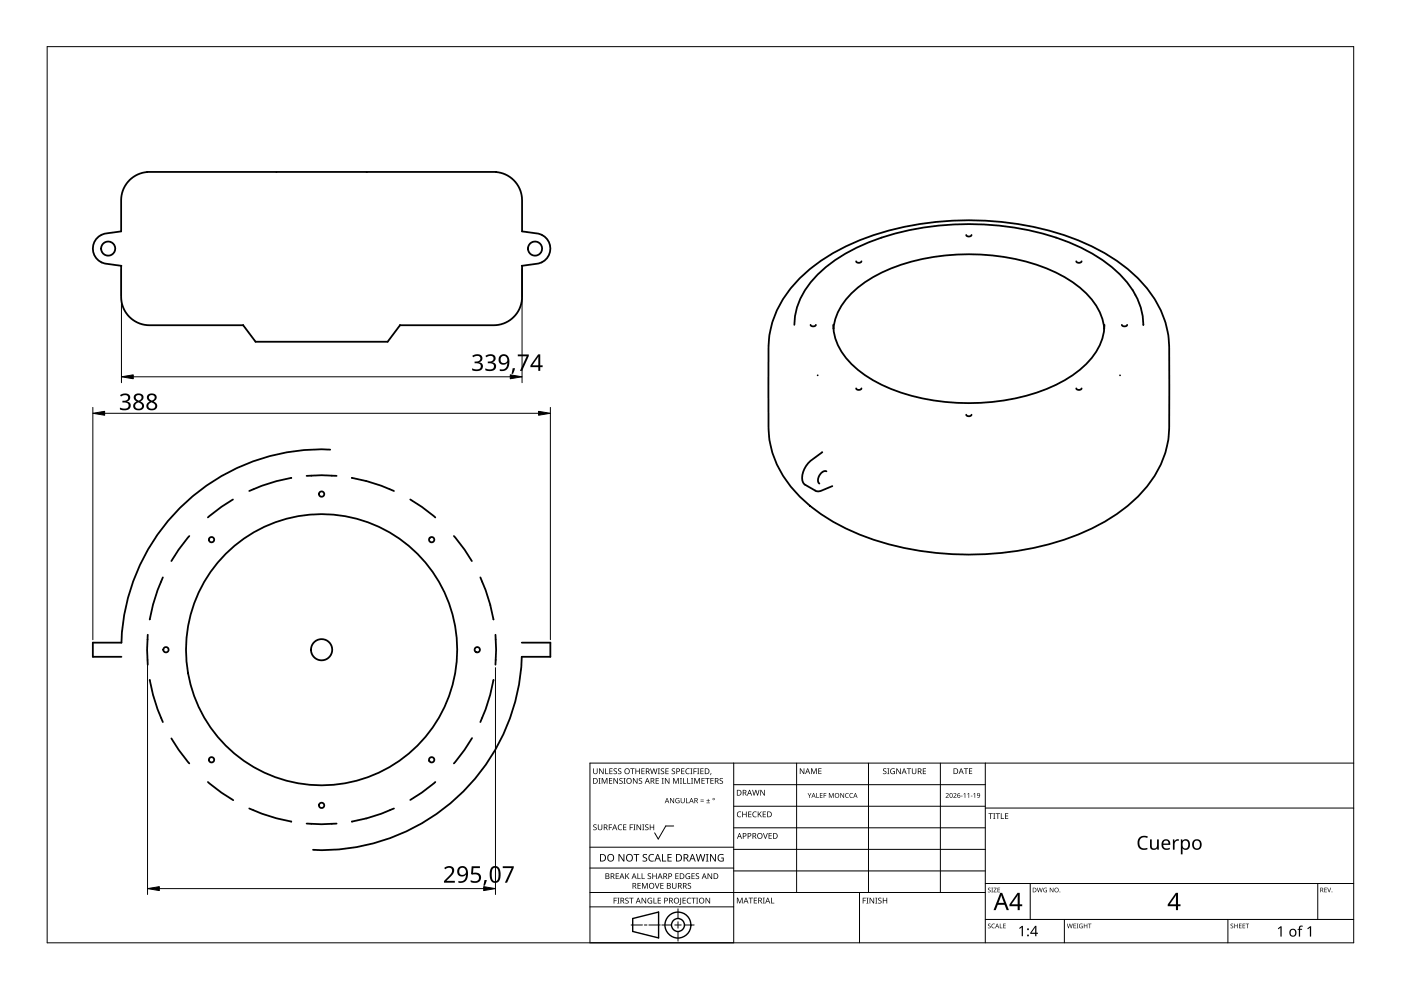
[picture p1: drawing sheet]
<svg xmlns="http://www.w3.org/2000/svg" width="297mm" height="210mm" viewBox="0 0 297 210" stroke-linecap="round" stroke-linejoin="round" font-family="sans-serif">
<g fill="none" stroke="#000" stroke-width=".38">
<path d="M31.2 36.5a6 6 0 0 0-5.5 6v6.6l-3.5 .4a3.3 3.3 0 0 0-2.5 3.2 3.3 3.3 0 0 0 2.5 3.2l3.5 .5M31.2 36.5h.1M31.2 36.5h74M58.6 36.5h.1M77.8 36.5h.1M105.2 36.5a6 6 0 0 1 5.5 6v6.6l3.5 .4a3.3 3.3 0 0 1 2.5 3.2 3.3 3.3 0 0 1-2.5 3.2l-3.5 .5M105.2 36.5h.1M25.7 56.4v6.6a6 6 0 0 0 6 6h19.9M25.7 56.4h.1M110.7 56.4v6.6a6 6 0 0 1-6 6h-19.9M110.7 56.4h-.1M169.6 59a35.1 35.1 0 0 1 7.1-5.3 60.3 60.3 0 0 1 32.4-6.9 55.7 55.7 0 0 1 25.2 6.9 28.3 28.3 0 0 1 11.8 12.1l.1 .2a20.6 20.6 0 0 1 1.7 9.7v15.2a19.5 19.5 0 0 1-1.7 7.3l-.1 .3a28.3 28.3 0 0 1-11.8 12.1 60.9 60.9 0 0 1-36.3 6.6 51.8 51.8 0 0 1-23.9-8.2 28 28 0 0 1-8.2-8.3l-1.3-2.5a19.8 19.8 0 0 1-1.7-7.3v-15.2a20.8 20.8 0 0 1 1.8-9.9l1.3-2.4 1.7-2.3z"/>
<path d="M182.6 55.4a.65 .65 0 0 1-1.1 0M186.9 50.4h.1M204.9 49.8a.65 .65 0 0 0 1.1 0M223.9 50.4h.1M229.3 55.4a.65 .65 0 0 1-1.1 0M51.6 69h.1M84.8 69l-2.6 3.5h-28l-2.6-3.5M84.8 69h.1M168.4 68.9a15.2 15.2 0 0 1 5-10.7 38.9 38.9 0 0 1 19.4-9.4 59.4 59.4 0 0 1 36.4 3.7 26.2 26.2 0 0 1 11 9.1 13.6 13.6 0 0 1 2.2 7.3M173 68.9a.65 .65 0 0 1-1.1 0M173.4 79.6h.1M176.7 68.9v.8"/>
<path d="M176.7 69.7a12.4 12.4 0 0 1 5.2-8.7 34.7 34.7 0 0 1 18.5-6.8 44 44 0 0 1 25.3 4.6 16.8 16.8 0 0 1 8 8.8l.4 2.1M234.1 69.7a12.4 12.4 0 0 1-5.1 8.7 34.7 34.7 0 0 1-18.6 6.8 44 44 0 0 1-25.3-4.6 16.8 16.8 0 0 1-8-8.8l-.4-2.1M234.2 68.9l-.1 .8M237.5 79.6h.1M239 68.9a.65 .65 0 0 1-1.1 0M70 95.3a42.5 42.5 0 0 0-44.2 41h-6.1v3h6.1M174.3 95.9a8.2 8.2 0 0 0-3.7 3.5 2.91 2.91 0 0 0 0 3.3l2.4 1.4 .5 .1 3-1.1M175.2 99.9a1.73 1.73 0 0 0-1.8 1.9l.3 .7M181.5 82.3a.65 .65 0 0 0 1.1 0M206 87.9a.65 .65 0 0 1-1.1 0M228.2 82.3a.65 .65 0 0 0 1.1 0M40.1 113.7l-2.2 2.8-1.6 2.5"/>
<path d="M49.4 105.9l-2.4 1.5-2.9 2.3M61.8 101.3a36.4 36.4 0 0 0-9 2.8M71.4 100.9l-3.2-.1-3.2 .1M74.6 101.3a36.4 36.4 0 0 1 8.9 2.8M87 105.9l2.4 1.5 2.9 2.3M96.2 113.7l2.3 2.8 1.5 2.5M31.3 134.6l-.1 3.2 .1 3.1M34.5 122.4a35.7 35.7 0 0 0-2.8 8.9h.1M101.8 122.4l.4 .9a34.9 34.9 0 0 1 2.4 8M105 134.6l.2 3.2-.2 3.1M110.6 136.3h6.1v3h-6.1a42.5 42.5 0 0 1-44.2 40.9M31.7 144.2h.1"/>
<path d="M31.7 144.2a35.7 35.7 0 0 0 2.8 8.9M36.3 156.6l1.6 2.4 2.2 2.9M100.1 156.5l-1.6 2.5-2.3 2.9M104.6 144.2a35.8 35.8 0 0 1-2.8 8.9M44.1 165.8l2.9 2.3 2.5 1.6M52.8 171.4a35.7 35.7 0 0 0 9 2.8M61.7 174.2h.1M71.4 174.6l-3.2 .2-3.2-.2M74.6 174.2h.1M83.5 171.4l-.9 .4a34.9 34.9 0 0 1-8 2.4M92.3 165.8l-2.9 2.3-2.4 1.5"/>
<circle cx="22.9" cy="52.7" r="1.5"/>
<circle cx="113.4" cy="52.7" r="1.5"/>
<circle cx="44.9" cy="114.4" r=".56"/>
<circle cx="68.2" cy="104.8" r=".56"/>
<circle cx="91.5" cy="114.4" r=".56"/>
<circle cx="35.2" cy="137.8" r=".56"/>
<circle cx="68.2" cy="137.8" r="28.8"/>
<circle cx="68.2" cy="137.8" r="2.25"/>
<circle cx="101.2" cy="137.8" r=".56"/>
<circle cx="44.9" cy="161.1" r=".56"/>
<circle cx="68.2" cy="170.8" r=".56"/>
<circle cx="91.5" cy="161.1" r=".56"/>
</g>
<path d="M10 9.9h277v190h-277z" fill="none" stroke="#000" stroke-width=".21"/>
<g fill="none" stroke="#000" stroke-width=".21">
<path d="M125.1 179.6h30.5M142.8 175.1h-1.6l-1.6 2.8-.8-1.3M155.6 166.4h53.3M155.6 161.8v38.1h-30.5v-38.1h161.9M168.9 161.8v27.4M184.1 161.8v27.4M199.4 161.8v27.4M208.9 170.9h-53.3M208.9 175.5h-53.3M208.9 161.8v38.1M287 171.3h-78.1M125.1 192.3h30.5"/>
<path d="M125.1 189.2h83.8M133.8 196.1h2.4M136.6 196.1h.6M140 196.1h-2.4M140.3 196.1h2.1M143.1 196.1h1.3M143.7 195.4v1.4M143.7 197.5v2M143.7 192.7v2M147.2 196.1h-2.1M155.6 180.1h53.3M155.6 184h-30.5"/>
<path d="M182.2 189.2v10.7M208.9 184.7h-53.3M218.4 187.3v7.6M225.7 194.9v5M260.3 194.9v5M279.4 187.3v7.6M287 194.9h-78.1M287 187.3h-78.1"/>
</g>
<g fill="#000">
<path d="M125.8 174.9l.5-.1h.2l-.1 .2a.25 .25 0 0 0-.3-.1 .25 .25 0 0 0 0 .4 .42 .42 0 0 1 .4 .5 .42 .42 0 0 1-.7 .2v-.1a.27 .27 0 0 0 .5 0 .27 .27 0 0 0-.1-.4l-.4-.2zM125.8 162.9h.1v.8a.32 .32 0 0 0 .3 .3 .32 .32 0 0 0 .3-.3v-.8h.2v.8a.47 .47 0 0 1-.5 .4 .47 .47 0 0 1-.4-.4zM126.9 165h.4l-.1 .1v1l.1 .1h-.4l.1-.1v-1zM126.8 174.8h.1v.8a.32 .32 0 0 0 .3 .3 .32 .32 0 0 0 .3-.3v-.8h.2v.8a.47 .47 0 0 1-.5 .4 .47 .47 0 0 1-.4-.4zM127 162.9h.2l.6 1v-1h.2v1.2h-.2l-.7-1 .1 1h-.2zM127.6 165h.2l.4 1 .4-1h.2v1.2h-.2v-1.1l-.4 1.1h-.1l-.4-1.1v1.1h-.1zM128.3 162.9h.2v1.1h.5v.1h-.7zM129.1 174.8h.7v.1h-.6v.5h.5v.1h-.5v.5h-.1zM129.1 165h.7v.1h-.5v.4h.5v.1h-.5v.4h.5v.2h-.7zM129.2 162.9h.7v.1h-.5v.4h.4v.2h-.4v.4h.5v.1h-.7zM130.1 163l.5-.1 .2 .1v.1a.25 .25 0 0 0-.4-.1 .25 .25 0 0 0 0 .4 .42 .42 0 0 1 .4 .5 .42 .42 0 0 1-.7 .2v-.1a.27 .27 0 0 0 .5 0 .27 .27 0 0 0-.1-.4l-.4-.2zM130.1 165h.1l.7 1v-1h.1v1.2h-.2l-.6-1v1h-.1z"/>
<path d="M131.1 175l.5-.2 .3 .1-.1 .1a.49 .49 0 0 0-.7 .4 .49 .49 0 0 0 .8 .4 .57 .57 0 0 1-.8 0 .57 .57 0 0 1 0-.8zM131.1 163l.4-.1 .2 .1v.1a.25 .25 0 0 0-.4-.1 .25 .25 0 0 0 0 .4 .42 .42 0 0 1 .4 .5 .42 .42 0 0 1-.6 .2v-.1a.27 .27 0 0 0 .4 0 .27 .27 0 0 0-.1-.4l-.3-.2zM131.4 165.1l.4-.2 .2 .1v.1a.25 .25 0 0 0-.4-.1 .25 .25 0 0 0 0 .4l.4 .2v.4l-.4 .2-.3-.1 .1-.1a.27 .27 0 0 0 .4 .1 .27 .27 0 0 0-.1-.4l-.4-.3zM132.2 165h.4l-.1 .1v1l.1 .1h-.4l.1-.1v-1zM132.1 174.8h.7v.1h-.5v.4h.5v.1h-.5v.5h.5v.1h-.7zM133.5 174.8h.7v.1h-.5v.5h.5v.1h-.5v.5h-.2zM133.6 162.9h.9v.1h-.3v1.1h-.2v-1.1h-.4zM134.3 174.8h.4l-.1 .1v1l.1 .1h-.4l.1-.1v-1zM134.2 165h.2l.6 1v-1h.2v1.2h-.2l-.7-1v1h-.1zM134.7 162.9h.2v.5h.6v-.5h.2v1.2h-.2v-.5h-.6v.5h-.2zM135 174.8h.1l.7 1v-1h.1v1.2h-.2l-.6-1v1h-.1zM135.5 165.1l.4-.2 .2 .1v.1a.25 .25 0 0 0-.4-.1 .25 .25 0 0 0 0 .4l.4 .2v.4l-.4 .2-.3-.1 .1-.1a.27 .27 0 0 0 .4 .1 .27 .27 0 0 0-.1-.4l-.3-.3z"/>
<path d="M136.2 174.8h.4l-.1 .1v1l.1 .1h-.4l.1-.1v-1zM136 162.9h.7v.1h-.6v.4h.5v.2h-.5v.4h.6v.1h-.7zM136.8 174.9l.4-.1h.3l-.1 .2a.25 .25 0 0 0-.3-.1 .25 .25 0 0 0 0 .4 .42 .42 0 0 1 .4 .5 .42 .42 0 0 1-.7 .2v-.1a.27 .27 0 0 0 .5 0 .27 .27 0 0 0-.1-.4l-.4-.2zM137.8 174.8h.1v.5h.6v-.5h.2v1.2h-.2v-.6h-.6v.6h-.1zM137.8 162.9h.2l.3 1 .2-1h.2l.3 1 .2-1h.2l-.3 1.2h-.2l-.3-1-.3 1h-.1zM139 165h.7v.1h-.5v.4h.5v.1h-.5v.4h.5v.2h-.7zM139.5 162.9h.4l-.1 .1v1l.1 .1h-.4l.1-.1v-1zM140.3 165h.4l-.1 .1v1l.1 .1h-.4l.1-.1v-1zM140.1 163l.5-.1 .2 .1v.1a.25 .25 0 0 0-.4-.1 .25 .25 0 0 0 0 .4 .42 .42 0 0 1 .4 .5 .42 .42 0 0 1-.7 .2l.1-.1a.27 .27 0 0 0 .4 0 .27 .27 0 0 0-.1-.4l-.4-.2zM141.1 162.9h.7v.1h-.6v.4h.5v.2h-.5v.4h.6v.1h-.7zM141 165h.1l.7 1v-1h.1v1.2h-.1l-.7-1v1h-.1zM142.1 169.2h.1l.6 .9v-.9h.1v1.1h-.1l-.6-.9v.9h-.1z"/>
<path d="M142.5 163l.4-.1 .2 .1v.1a.25 .25 0 0 0-.4-.1 .25 .25 0 0 0 0 .4 .42 .42 0 0 1 .4 .5 .42 .42 0 0 1-.6 .2v-.1a.27 .27 0 0 0 .4 0 .27 .27 0 0 0-.1-.4l-.4-.2zM142.7 165h.2l.4 1 .4-1h.2v1.2h-.1v-1.1l-.4 1.1h-.2l-.4-1.1v1.1h-.1zM143.3 169.3l.5-.1 .3 .1-.1 .1a.45 .45 0 0 0-.7 .3 .45 .45 0 0 0 .6 .5v-.4h-.2v-.1h.4v.6a.6 .6 0 0 1-.8-.2 .6 .6 0 0 1 0-.8zM144.2 165h.4l-.2 .1v1l.2 .1h-.4l.1-.1v-1zM144.8 165h.2v1h.5v.2h-.7zM144.4 162.9h.7v.1h-.5v.4h.5v.2h-.5v.4h.5v.1h-.7zM144.3 169.2h.2v.7a.28 .28 0 0 0 .2 .3 .28 .28 0 0 0 .3-.3v-.7h.2v.7a.42 .42 0 0 1-.5 .4 .42 .42 0 0 1-.4-.4zM145.5 169.2h.1v1h.5v.1h-.6zM145.7 165h.2v1h.5v.2h-.7zM145.5 163.1l.3-.2 .4 .1v.1l-.3-.1a.49 .49 0 0 0-.4 .7 .49 .49 0 0 0 .7 .3 .57 .57 0 0 1-.8-.1 .57 .57 0 0 1 0-.8zM146.4 162.9h.4l-.1 .1v1l.1 .1h-.4l.1-.1v-1zM146.5 165h.5l-.2 .1v1l.2 .1h-.5l.2-.1v-1z"/>
<path d="M147 162.9h.7v.1h-.5v.5h.5v.1h-.5v.5h-.2zM147.2 165h.2l.4 1 .4-1h.2v1.2h-.2l.1-1.1-.5 1.1h-.1l-.4-1.1v1.1h-.1zM147.8 162.9h.5l-.2 .1v1l.2 .1h-.5l.2-.1v-1zM148.5 169.9h.7v.1h-.7zM148.5 169.5h.7v.2h-.7zM148.5 162.9h.7v.1h-.6v.4h.5v.2h-.5v.4h.6v.1h-.7zM148.7 165h.7v.1h-.5v.4h.5v.1h-.5v.4h.5v.2h-.7zM149.8 170.2h.7v.1h-.7zM149.5 165h.9v.1h-.3v1.1h-.2v-1.1h-.4zM150.1 169.4l.1 .3h.3l-.3 .1v.3l-.1-.3h-.3l.3-.1zM150.7 163.9h.1l-.2 .4zM150.6 165h.7v.1h-.5v.4h.5v.1h-.5v.4h.5v.2h-.7z"/>
<path d="M152.6 165.1l.4-.2 .3 .1-.1 .1a.25 .25 0 0 0-.4-.1 .25 .25 0 0 0 0 .4l.4 .2 .1 .4-.4 .2-.4-.1 .1-.1a.27 .27 0 0 0 .5 .1 .27 .27 0 0 0-.1-.4l-.4-.3zM156.4 172.2l.4-.2 .4 .1-.1 .1a.49 .49 0 0 0-.7 .5 .49 .49 0 0 0 .7 .4 .57 .57 0 0 1-.8 0 .57 .57 0 0 1 0-.8zM157.4 172.1h.1v.5h.7v-.5h.1v1.2h-.1v-.6h-.7v.6h-.1zM158.6 172.1h.7v.1h-.5v.4h.5v.1h-.5v.4h.5v.2h-.7zM159.7 172.2l.3-.2 .4 .1v.1h-.3a.49 .49 0 0 0-.4 .6 .49 .49 0 0 0 .7 .3 .57 .57 0 0 1-.8 0 .57 .57 0 0 1 0-.8zM159.5 167.5h.1l.3 1 .3-1h.1l.3 1 .3-1h.1l-.3 1.2h-.2l-.3-1.1-.2 1.1h-.2zM160.7 172.1h.1v.6l.5-.6h.2l-.5 .5 .5 .7h-.1l-.5-.6-.1 .6h-.1zM161.8 176.6h.1l.4 1.1 .3-1.1h.2l-.4 1.2h-.2zM161.2 167.5h.2l.6 1v-1h.2v1.2h-.2l-.7-1v1h-.1zM161.7 172.1h.7v.1h-.5v.4h.5v.1h-.5v.4h.5v.2h-.7zM163 176.6h.6v.2h-.5v.3h.5v.2h-.5v.4h.5v.1h-.6zM169.6 162.9h.2l.6 1v-1h.1v1.2h-.1l-.7-1v1h-.1z"/>
<path d="M171.2 168.1h.2l.2 .5 .3-.5h.1l-.3 .7v.4h-.1v-.4zM172 162.9h.2l.4 1 .3-1h.3v1.2h-.2v-1l-.4 1h-.1l-.4-1.1v1.1h-.1zM173.1 168.1h.1v1h.5v.1h-.6zM173.5 162.9h.7v.1h-.5v.4h.4v.1h-.4v.5h.5v.1h-.7zM173.8 168.1h.6v.2h-.4v.3h.4v.1h-.4v.4h.4v.1h-.6zM174.6 168.1h.6v.2h-.4v.3h.4v.1h-.4v.5h-.2zM175.7 168.1h.2l.3 .9 .4-.9h.2v1.1h-.2v-.9l-.4 .9-.3-.9v.9h-.2zM178.2 168.1h.1l.5 .9v-.9h.2v1.1h-.2l-.5-.9v.9h-.1zM179.3 168.3l.7-.1h-.3a.42 .42 0 0 0-.4 .6 .42 .42 0 0 0 .6 .2 .48 .48 0 0 1-.7 0 .48 .48 0 0 1 .1-.7zM180.2 168.3l.4-.2 .3 .1-.1 .1a.41 .41 0 0 0-.6 .4 .41 .41 0 0 0 .6 .3 .48 .48 0 0 1-.7 0 .48 .48 0 0 1 .1-.7zM187.3 163l.4-.1 .2 .1v.1a.25 .25 0 0 0-.4-.1 .25 .25 0 0 0 0 .4 .42 .42 0 0 1 .4 .5 .42 .42 0 0 1-.6 .2v-.1a.27 .27 0 0 0 .4 0 .27 .27 0 0 0-.1-.4l-.3-.2zM188.1 162.9h.5l-.2 .1v1l.2 .1h-.5l.2-.1v-1z"/>
<path d="M188.9 163.1l.5-.2 .3 .1v.1a.5 .5 0 0 0-.8 .4 .5 .5 0 0 0 .7 .5v-.4h-.3v-.1h.4v.6a.66 .66 0 0 1-.8-.1 .66 .66 0 0 1 0-.9zM190 162.9h.2l.7 1-.1-1h.2v1.2h-.2l-.6-1v1h-.2zM192.3 162.9h.9v.1h-.4v1.1h-.2v-1.1h-.3zM193.3 162.9h.2v.8a.32 .32 0 0 0 .3 .3 .32 .32 0 0 0 .3-.3v-.8h.2v.8a.47 .47 0 0 1-.5 .4 .47 .47 0 0 1-.5-.4zM195.7 162.9h.6v.1h-.5v.4h.5v.2h-.5v.4h.5v.1h-.6zM200.5 168.3a.37 .37 0 0 1 .6 0 .37 .37 0 0 1-.2 .5l-.3 .3h.6v.1h-.7l.3-.4a.27 .27 0 0 0 .2-.4 .27 .27 0 0 0-.4-.1zM202.1 168.3a.37 .37 0 0 1 .6 0 .37 .37 0 0 1-.2 .5l-.2 .3h.5v.1h-.7l.3-.4a.27 .27 0 0 0 .3-.4 .27 .27 0 0 0-.5-.1zM203.7 168.7h.4v.1h-.4zM204.3 168.4l.4-.3v1.1h-.2v-.9zM204.4 162.9h.9v.1h-.4v1.1h-.2v-1.1h-.3zM205.1 168.4l.4-.3v1.1h-.1v-.9zM205.8 168.7h.4v.1h-.4z"/>
<path d="M205.4 162.9h.7v.1h-.5v.4h.5v.1h-.5v.5h.5v.1h-.7zM206.4 168.4l.4-.3v1.1h-.2v-.9zM209.6 172.4h.9v.2h-.4v1h-.1v-1h-.4zM210.6 172.4h.4l-.1 .1v1l.1 .1h-.4l.1-.1v-1zM211.1 172.4h.9v.2h-.4v1h-.1v-1h-.4zM212.2 172.4h.2v1.1h.5v.1h-.7zM213.1 172.4h.7v.2h-.6v.3h.5v.2h-.5v.4h.6v.1h-.7zM241.5 177.6a1.63 1.63 0 0 1 1.9-.2l-.2 .3a1.14 1.14 0 0 0-1.4 .1 1.14 1.14 0 0 0-.2 1.4 1.11 1.11 0 0 0 1.7 .6v.3a1.52 1.52 0 0 1-2-.5 1.52 1.52 0 0 1 .2-2zM243.8 178h.4v1.4a.59 .59 0 0 0 .7 .5 .59 .59 0 0 0 .4-.8v-1.1h.4v2.2h-.3l-.1-.3a.84 .84 0 0 1-.9 .3 .84 .84 0 0 1-.6-.8zM248.7 178h.3v.4l.4-.4h.6l-.1 .3h-.5l-.3 .3-.1 1.6h-.3zM130.1 190.3h.7v.2h-.5v.4h.4v.1h-.4v.6h-.2zM130.5 185.2h.7v.1h-.5v.4h.5v.1h-.5v.4h.5v.2h-.7z"/>
<path d="M130.9 190.3h.4l-.1 .2v.9l.1 .2h-.4l.1-.2v-.9zM131.1 181.1h.3l.8 1.3v-1.3h.2v1.6h-.3l-.8-1.4v1.4h-.2zM132.6 190.5l.4-.2 .3 .1-.1 .1a.25 .25 0 0 0-.4-.1 .25 .25 0 0 0 0 .4 .4 .4 0 0 1 .5 .3 .4 .4 0 0 1-.3 .5 .4 .4 0 0 1-.5-.2h.1a.27 .27 0 0 0 .5 .1 .27 .27 0 0 0-.1-.5l-.4-.2zM132.6 185.2h.1v.6l.6-.6h.1l-.4 .5 .5 .7h-.2l-.5-.6-.1 .6h-.1zM133.4 190.3h.9v.2h-.4v1.1h-.1v-1.1h-.4zM134.3 181.1h1.2v.2h-.5v1.4h-.2v-1.4h-.5zM135.2 185.2h.1v1h.5v.2h-.6zM135.2 187.2h.6v.1h-.5v.4h.5v.2h-.5v.4h.5v.1h-.6zM136 185.2h.2v1h.5v.2h-.7zM136.1 187.2h.2l.4 1 .4-1h.2v1.2h-.1v-1l-.4 1h-.2l-.4-1 .1 1h-.2zM136 190.3h.2l.7 1.1-.1-1.1h.2v1.3h-.2l-.6-1v1h-.2zM136.3 181.2l.4-.1h.5l-.2 .2a.33 .33 0 0 0-.5 .1 .33 .33 0 0 0 .4 .4 .49 .49 0 0 1 .3 .7 .49 .49 0 0 1-.8 .2l-.2-.1v-.2l.3 .1a.35 .35 0 0 0 .5-.2 .35 .35 0 0 0-.4-.4l-.3-.3z"/>
<path d="M137.4 190.5l.6-.2 .3 .1-.1 .1a.5 .5 0 0 0-.8 .4 .5 .5 0 0 0 .7 .5v-.3h-.3v-.2h.5v.6a.66 .66 0 0 1-.9-.1 .66 .66 0 0 1 0-.9zM137.4 185.3l.4-.2 .2 .1v.1a.25 .25 0 0 0-.4-.1 .25 .25 0 0 0 0 .4 .42 .42 0 0 1 .4 .6 .42 .42 0 0 1-.6 .2v-.2a.27 .27 0 0 0 .4 .1 .27 .27 0 0 0-.1-.4l-.3-.3zM137.7 181.3l.4-.2h.6l-.1 .2-.4-.1a.64 .64 0 0 0-.5 .9 .64 .64 0 0 0 .9 .3v.2a.83 .83 0 0 1-1-.3 .83 .83 0 0 1 .1-1zM138.6 190.3h.1v1.1h.5v.2h-.6zM138.8 187.2h.2l.3 1.1 .4-1.1h.1l-.4 1.2h-.1zM138.3 185.2h.2v.5h.6v-.5h.1v1.2h-.1v-.6h-.6v.6h-.2zM139.5 190.3h.6v.2h-.5v.4h.5v.1h-.5v.4h.5v.2h-.6zM140.4 181.1h.2v1.4h.7v.2h-.9zM140 187.2h.7v.1h-.5v.4h.5v.2h-.5v.4h.5v.1h-.7zM141.5 181.1h.9v.2h-.7v.4h.7v.2h-.7v.6h.7v.2h-.9zM142.5 187.2h.1v.8a.32 .32 0 0 0 .4 .3 .32 .32 0 0 0 .3-.3v-.8h.1v.8a.47 .47 0 0 1-.4 .4 .47 .47 0 0 1-.5-.4zM143.2 185.2h.7v.1h-.6v.4h.5v.1h-.5v.4h.6v.2h-.7z"/>
<path d="M144.2 190.3h.2v1.3l-.1 .2-.3 .1v-.2l.2-.1zM144.7 190.3h.7v.2h-.5v.4h.5v.1h-.5v.4h.5v.2h-.7zM145.5 185.3l.4-.2 .4 .1-.1 .1a.5 .5 0 0 0-.7 .4 .5 .5 0 0 0 .7 .5v-.3h-.3v-.2h.4v.6a.66 .66 0 0 1-.9-.1 .66 .66 0 0 1 .1-.9zM145.8 190.5l.3-.2 .4 .1v.1h-.3a.49 .49 0 0 0-.4 .6 .49 .49 0 0 0 .7 .3 .57 .57 0 0 1-.8 0 .57 .57 0 0 1 0-.8zM145.9 187.3l.4-.1 .2 .1v.1a.25 .25 0 0 0-.4-.1 .25 .25 0 0 0 0 .4l.4 .2v.3l-.4 .2h-.3l.1-.1a.27 .27 0 0 0 .4 0 .27 .27 0 0 0-.1-.4l-.4-.2zM146.6 190.3h.9v.2h-.4v1.1h-.1v-1.1h-.4zM146.6 185.2h.7v.1h-.5v.4h.5v.1h-.5v.4h.5v.2h-.7zM147.6 190.3h.4l-.1 .2v.9l.1 .2h-.4l.1-.2v-.9zM147.6 185.3l.4-.2 .2 .1v.1a.25 .25 0 0 0-.4-.1 .25 .25 0 0 0 0 .4 .42 .42 0 0 1 .4 .6 .42 .42 0 0 1-.7 .2l.1-.2a.27 .27 0 0 0 .4 .1 .27 .27 0 0 0-.1-.4l-.4-.3zM147.5 181.1h.2l.4 1.3 .3-1.3h.2l.4 1.3 .3-1.3h.2l-.4 1.6h-.2l-.4-1.4-.3 1.4h-.2zM149.7 181.1h.5l-.2 .1v1.3l.2 .2h-.5l.1-.2v-1.3zM149.6 190.3h.2l.6 1.1v-1.1h.2v1.3h-.2l-.7-1v1h-.1z"/>
<path d="M150 185.2h.2l.6 1v-1h.2v1.2h-.2l-.6-1v1h-.2zM150.5 181.1h.3l.8 1.3v-1.3h.2v1.6h-.2l-.9-1.4v1.4h-.2zM152.4 181.3l.7-.2h.3l-.1 .2a.65 .65 0 0 0-1 .5 .65 .65 0 0 0 .9 .7v-.5h-.3v-.2h.5v.8a.86 .86 0 0 1-1.1-.2 .86 .86 0 0 1 .1-1.1zM156.2 190.3h.3l.3 1 .4-1h.3v1.2h-.2v-1l-.4 1h-.1l-.4-1v1h-.2zM158.7 190.3h.9v.2h-.3v1h-.2v-1h-.4zM159.8 190.3h.7v.2h-.5v.3h.5v.2h-.5v.4h.5v.1h-.7zM161.7 190.3h.5l-.2 .2v.9l.2 .1h-.5l.2-.1v-.9zM163.5 190.3h.1v1.1h.6v.1h-.7zM182.9 190.3h.7v.2h-.5v.4h.5v.1h-.5v.6h-.2zM183.7 190.3h.4l-.1 .2v.9l.1 .2h-.4l.1-.2v-.9zM184.4 190.3h.1l.7 1v-1h.1v1.3h-.1l-.7-1v1h-.1zM185.6 190.3h.4l-.1 .2v.9l.1 .2h-.4l.1-.2v-.9z"/>
<path d="M186.2 190.5l.5-.2 .2 .1v.1a.25 .25 0 0 0-.4-.1 .25 .25 0 0 0 0 .4l.4 .2v.4l-.4 .2-.3-.1v-.1a.27 .27 0 0 0 .5 .1 .27 .27 0 0 0-.1-.5l-.4-.2zM187.2 190.3h.1v.6h.6v-.6h.2v1.3h-.2v-.6h-.6v.6h-.1zM209.5 188.3l.3-.1 .2 .2a.24 .24 0 0 0-.3-.1 .24 .24 0 0 0-.1 .3 .24 .24 0 0 0 .3 .1l.2 .2-.1 .2-.4 .1-.2-.2a.23 .23 0 0 0 .4 .2 .23 .23 0 0 0 0-.4l-.3-.2zM209.5 195.9l.3-.1 .2 .2a.24 .24 0 0 0-.3-.1 .24 .24 0 0 0-.1 .3 .24 .24 0 0 0 .3 .1 .31 .31 0 0 1 0 .5 .31 .31 0 0 1-.5-.1 .23 .23 0 0 0 .4 .1 .23 .23 0 0 0 0-.4l-.3-.2zM210.2 188.2h.3l-.1 .1 .1 .9h-.3l.1-.1zM210.3 196l.4-.2 .2 .1v.1a.39 .39 0 0 0-.6 .3 .39 .39 0 0 0 .6 .4 .46 .46 0 0 1-.7-.1 .46 .46 0 0 1 .1-.6zM210.7 188.2h.6l-.5 .9h.5v.1h-.7l.5-.9h-.4zM212 195.8h.1v.9l.4 .1h-.5zM211.5 188.2h.5l-.4 .1v.3h.4l-.4 .1v.4l.4 .1h-.5zM212.7 195.8h.5l-.4 .1v.3h.4l-.4 .2v.3l.4 .1h-.5zM216.1 196.8l.6-.5h.2v2.2h-.3v-1.9l-.4 .4zM219.8 188.2h.2l.2 .8 .2-.8h.1l.3 .8 .2-.8h.1l-.3 1h-.1l-.2-.8-.3 .8h-.1z"/>
<path d="M221.3 188.3h.7h-.1a.4 .4 0 0 0-.6 .4 .4 .4 0 0 0 .6 .4v-.3l-.2-.1h.3v.5a.53 .53 0 0 1-.7-.2 .53 .53 0 0 1 0-.7zM222.6 188.2h.1l.5 .8v-.8h.1v1h-.1l-.5-.8v.8h-.1zM226.2 195.8h.1l.2 .9 .3-.9h.1l.2 .9 .2-.9h.1l-.2 1h-.1l-.3-.8-.2 .8h-.1zM227.6 195.8h.5l-.4 .1v.3h.4l-.4 .2v.3l.4 .1h-.5zM228.3 195.8h.3l-.1 .1 .1 .9h-.3l.1-.1zM228.9 196l.7-.1-.2 .1a.4 .4 0 0 0-.5 .3 .4 .4 0 0 0 .5 .4v-.3l-.2-.1h.4v.5a.53 .53 0 0 1-.7-.1 .53 .53 0 0 1 0-.7zM229.8 195.8h.1v.4h.5v-.4h.1v1h-.1v-.4h-.5v.4h-.1zM230.7 195.8h.7l-.3 .1v.9h-.1v-.9zM260.9 195.9l.4-.1 .1 .2a.24 .24 0 0 0-.3-.1 .24 .24 0 0 0-.1 .3 .24 .24 0 0 0 .4 .1 .31 .31 0 0 1 0 .5 .31 .31 0 0 1-.5-.1 .23 .23 0 0 0 .3 .1 .23 .23 0 0 0 .1-.4l-.4-.2zM261.7 195.8h.1v.4h.5v-.4h.1v1h-.1v-.4h-.5v.4h-.1zM262.7 195.8h.5l-.4 .1v.3h.4l-.4 .2v.3l.4 .1h-.5zM263.5 195.8h.5l-.4 .1v.3h.4l-.4 .2v.3l.4 .1h-.5z"/>
<path d="M264.1 195.8h.7l-.3 .1v.9h-.1v-.9zM270.9 196.9l.6-.5h.2v2.2h-.2v-1.9l-.4 .3zM275.5 196.4l.7-.1v.2h-.4l-.1 .2-.1 .2h.5v.2h-.5v1.5h-.2v-1.5h-.3l.3-.2zM277.2 196.9l.6-.5h.2v2.2h-.3v-1.9l-.4 .3zM280.8 188.2h.5l-.4 .1v.3h.4l-.4 .1v.4l.4 .1h-.5zM281.4 188.2h.1l.3 .8 .3-.8h.1l-.3 1h-.1z"/>
<path d="M125.8 165h.3a.54 .54 0 0 1 .6 .6 .56 .56 0 0 1-.6 .6h-.3zM125.9 165.1v.9h.2a.43 .43 0 0 0 .5-.4 .41 .41 0 0 0-.5-.5z"/>
<path d="M128 174.8h.3a.35 .35 0 0 1 .5 .2 .35 .35 0 0 1-.3 .5l.4 .5h-.2l-.3-.5h-.2v.5h-.2zM128.2 174.9v.5h.1a.23 .23 0 0 0 .3-.2 .23 .23 0 0 0-.3-.3z"/>
<path d="M130.3 174.8h.1l.5 1.2h-.2l-.1-.4h-.5l-.2 .4h-.1zM130.3 175l-.2 .5h.4z"/>
<path d="M132.3 163.5a.61 .61 0 0 1 1.2 0 .61 .61 0 0 1-1.2 0zM132.7 163.1l-.1 .4a.45 .45 0 0 0 .5 .4 .45 .45 0 0 0 .3-.5 .45 .45 0 0 0-.5-.4z"/>
<path d="M132.7 165.6a.61 .61 0 0 1 1.2 0 .61 .61 0 0 1-1.2 0zM133.1 165.2a.47 .47 0 0 0-.1 .7 .47 .47 0 0 0 .7-.1 .45 .45 0 0 0 0-.6 .45 .45 0 0 0-.6 0z"/>
<path d="M136.9 162.9h.4a.35 .35 0 0 1 .4 .3 .35 .35 0 0 1-.2 .4l.3 .5h-.2l-.3-.5h-.2v.5h-.2zM137.1 163v.5h.2a.23 .23 0 0 0 .3-.2 .23 .23 0 0 0-.3-.3z"/>
<path d="M137.2 165h.1l.5 1.2h-.2l-.1-.4h-.5l-.1 .4h-.2zM137.2 165.1l-.2 .6h.4z"/>
<path d="M138 165h.3a.35 .35 0 0 1 .4 .2 .35 .35 0 0 1-.2 .4l.3 .6h-.2l-.3-.5h-.2v.5h-.1zM138.1 165.1v.4h.2a.23 .23 0 0 0 .3-.2 .23 .23 0 0 0-.3-.2z"/>
<path d="M141.4 169.2h.1l.4 1.1h-.1l-.2-.3h-.4l-.1 .3h-.2zM141.4 169.3l-.2 .5h.4z"/>
<path d="M143.4 162.9h.3a.41 .41 0 0 1 .5 .5 .41 .41 0 0 1-.6 .3v.4h-.2zM143.6 163v.5a.29 .29 0 0 0 .4-.2 .29 .29 0 0 0-.4-.3z"/>
<path d="M146.5 169.2h.2l.4 1.1h-.2l-.1-.3h-.4l-.2 .3h-.1zM146.6 169.3l-.2 .5h.4z"/>
<path d="M147.2 169.2h.3a.31 .31 0 0 1 .4 .2 .31 .31 0 0 1-.2 .4l.3 .5h-.1l-.3-.5h-.2v.5h-.2zM147.4 169.3v.4h.1a.21 .21 0 0 0 .3-.2 .21 .21 0 0 0-.3-.2z"/>
<path d="M149.4 162.9h.4a.61 .61 0 0 1 .6 .6 .61 .61 0 0 1-.6 .6h-.4zM149.6 163v1h.2a.48 .48 0 0 0 .4-.5 .48 .48 0 0 0-.4-.5z"/>
<path d="M151.1 169.4a.24 .24 0 0 1 .4 0 .24 .24 0 0 1-.4 0zM151.2 169.4a.15 .15 0 0 0 .3 0 .15 .15 0 0 0-.3 0z"/>
<path d="M151.6 165h.3a.35 .35 0 0 1 .4 .2 .35 .35 0 0 1-.2 .4l.3 .6h-.1l-.3-.5h-.3v.5h-.1zM151.7 165.1v.4h.2a.23 .23 0 0 0 .3-.2 .23 .23 0 0 0-.3-.2z"/>
<path d="M156.7 176.6h.2l.4 1.2h-.1l-.2-.3h-.5l-.1 .3h-.2zM156.8 176.8l-.2 .5h.4z"/>
<path d="M156.2 167.5h.4a.61 .61 0 0 1 .6 .6 .61 .61 0 0 1-.6 .6h-.4zM156.4 167.6v1h.2a.49 .49 0 0 0 .4-.4 .49 .49 0 0 0-.3-.6z"/>
<path d="M157.5 167.5h.3a.35 .35 0 0 1 .4 .2 .35 .35 0 0 1-.2 .4l.3 .6h-.1l-.3-.5h-.3v.5h-.1zM157.6 167.6v.5h.2a.23 .23 0 0 0 .3-.3 .23 .23 0 0 0-.3-.2z"/>
<path d="M157.5 176.6h.3a.41 .41 0 0 1 .5 .5 .41 .41 0 0 1-.7 .3v.4h-.1zM157.6 176.8v.4a.29 .29 0 0 0 .5-.2 .29 .29 0 0 0-.5-.2z"/>
<path d="M158.5 176.6h.3a.41 .41 0 0 1 .5 .5 .41 .41 0 0 1-.6 .3v.4h-.2zM158.7 176.8v.4a.29 .29 0 0 0 .4-.2 .29 .29 0 0 0-.4-.2z"/>
<path d="M158.8 167.5h.2l.5 1.2h-.2l-.1-.4h-.5l-.2 .4h-.1zM158.9 167.6l-.2 .6h.4z"/>
<path d="M159.6 176.6h.3a.35 .35 0 0 1 .4 .3 .35 .35 0 0 1-.2 .4l.3 .5h-.2l-.3-.5h-.2v.5h-.1zM159.7 176.8v.4h.2a.23 .23 0 0 0 .3-.2 .23 .23 0 0 0-.3-.2z"/>
<path d="M160.4 177.2a.65 .65 0 0 1 1.3 0 .65 .65 0 0 1-1.3 0zM160.8 176.8l-.1 .4a.45 .45 0 0 0 .5 .4 .45 .45 0 0 0 .4-.5 .45 .45 0 0 0-.5-.4z"/>
<path d="M162.7 172.1h.3a.61 .61 0 0 1 .6 .6 .61 .61 0 0 1-.6 .6h-.3zM162.8 172.2v.9h.2a.48 .48 0 0 0 .5-.4 .48 .48 0 0 0-.5-.5z"/>
<path d="M163.9 176.6h.4a.61 .61 0 0 1 .6 .7 .61 .61 0 0 1-.7 .5h-.3zM164.1 176.8v.9h.1a.48 .48 0 0 0 .5-.4 .48 .48 0 0 0-.4-.5z"/>
<path d="M171.2 162.9h.1l.5 1.2h-.2l-.1-.4h-.5l-.1 .4h-.2zM171.2 163.1l-.1 .5h.3z"/>
<path d="M172.4 168.1l.5 1.1-.2-.3h-.4l-.3 .3zM172.5 168.3l-.2 .4h.4z"/>
<path d="M176.9 168.7a.51 .51 0 0 1 1 0 .51 .51 0 0 1-1 0zM177.1 168.7a.4 .4 0 0 0 .8 0 .4 .4 0 0 0-.8 0z"/>
<path d="M181.3 168.1l.5 1.1-.2-.3h-.4l-.3 .3zM181.4 168.3l-.2 .4h.3z"/>
<path d="M191.6 162.9h.2l.4 1.2h-.1l-.2-.4h-.4l-.2 .4h-.1zM191.7 163.1l-.2 .5h.4z"/>
<path d="M194.6 162.9h.3a.35 .35 0 0 1 .5 .2 .35 .35 0 0 1-.3 .5l.4 .5h-.2l-.3-.5h-.3v.5h-.1zM194.7 163v.5h.2a.23 .23 0 0 0 .3-.2 .23 .23 0 0 0-.3-.3z"/>
<path d="M201.4 168.2l.4-.1 .2 .3v.5l-.2 .3-.3-.1-.2-.2zM201.5 168.3l-.1 .2a.38 .38 0 0 0 .3 .5 .41 .41 0 0 0 .2-.4 .41 .41 0 0 0-.4-.3z"/>
<path d="M203.1 168.2l.4-.1-.3 .2-.1 .3a.35 .35 0 0 1 .5 .2 .35 .35 0 0 1-.4 .5 .35 .35 0 0 1-.2-.5zM203.1 168.9a.22 .22 0 0 0 .4 0 .22 .22 0 0 0-.4 0z"/>
<path d="M202.2 162.9h.3a.55 .55 0 0 1 .6 .6 .56 .56 0 0 1-.6 .6h-.3zM202.3 163v1h.2a.48 .48 0 0 0 .5-.5 .48 .48 0 0 0-.5-.5z"/>
<path d="M203.7 162.9h.2l.4 1.2h-.1l-.2-.4h-.5l-.1 .4h-.2zM203.8 163.1l-.2 .5h.4z"/>
<path d="M207.2 168.2a.49 .49 0 0 1 .6 .4 .49 .49 0 0 1-.4 .6l-.2-.1 .4-.1 .1-.3a.32 .32 0 0 1-.5 0 .32 .32 0 0 1 0-.5zM207.2 168.5a.25 .25 0 0 0 .5 0 .25 .25 0 0 0-.5 0z"/>
<path d="M253 178.2a1.07 1.07 0 0 1 1.5 .1 1.07 1.07 0 0 1 0 1.5 1.07 1.07 0 0 1-1.6 0 1.44 1.44 0 0 1 .1-1.6zM253.4 178.3a.83 .83 0 0 0-.3 1.1 .83 .83 0 0 0 1.1 .4 .85 .85 0 0 0 .2-1 .85 .85 0 0 0-.9-.5z"/>
<path d="M128.4 185.2h.3a.31 .31 0 0 1 .5 .1 .31 .31 0 0 1-.3 .4 .33 .33 0 0 1 .3 .4 .33 .33 0 0 1-.4 .3h-.4zM128.5 185.8v.4h.3a.23 .23 0 0 0 .3-.2 .23 .23 0 0 0-.3-.2zM128.5 185.3v.4h.2a.21 .21 0 0 0 .3-.2 .21 .21 0 0 0-.3-.2z"/>
<path d="M127.2 181.1h.5a.71 .71 0 0 1 .8 .8 .73 .73 0 0 1-.8 .8h-.5zM127.4 181.2v1.3h.2a.56 .56 0 0 0 .7-.6 .54 .54 0 0 0-.6-.7z"/>
<path d="M129.5 185.2h.3a.35 .35 0 0 1 .4 .2 .35 .35 0 0 1-.2 .4l.3 .6h-.1l-.3-.5h-.3v.5h-.1zM129.6 185.3v.4h.2a.23 .23 0 0 0 .3-.2 .23 .23 0 0 0-.3-.2z"/>
<path d="M128.9 181.3a.76 .76 0 0 1 1.1 .1 .76 .76 0 0 1-.1 1.1 .76 .76 0 0 1-1.1-.3v-.5zM129.1 181.4a.62 .62 0 0 0-.1 .8 .62 .62 0 0 0 .8 .2l.1-.1a.61 .61 0 0 0 0-.8 .61 .61 0 0 0-.8-.1z"/>
<path d="M131.6 190.3h.3a.35 .35 0 0 1 .4 .3 .35 .35 0 0 1-.2 .4l.3 .6h-.1l-.3-.5h-.3v.5h-.1zM131.7 190.5v.4h.2a.23 .23 0 0 0 .3-.2 .23 .23 0 0 0-.3-.2z"/>
<path d="M131.8 185.2h.1l.5 1.2h-.2l-.1-.4h-.5l-.1 .4h-.2zM131.9 185.3l-.2 .6h.4z"/>
<path d="M132.9 181.3a.76 .76 0 0 1 1.1 .1 .76 .76 0 0 1-.1 1.1 .76 .76 0 0 1-1.1-.3l-.1-.5zM133.1 181.4a.62 .62 0 0 0-.2 .8 .62 .62 0 0 0 .9 .2l.1-.1a.61 .61 0 0 0 0-.8 .61 .61 0 0 0-.8-.1z"/>
<path d="M134.1 187.2h.3a.35 .35 0 0 1 .5 .2 .35 .35 0 0 1-.3 .5l.4 .5h-.2l-.3-.5h-.2v.5h-.2zM134.3 187.3v.5h.1a.23 .23 0 0 0 .3-.2 .23 .23 0 0 0-.3-.3z"/>
<path d="M134.4 185.2h.1l.5 1.2h-.2l-.1-.4h-.5l-.1 .4h-.2zM134.4 185.3l-.2 .6h.4z"/>
<path d="M135.3 190.3h.1l.5 1.3h-.2l-.1-.4h-.5l-.2 .4h-.1zM135.3 190.5l-.2 .5h.4z"/>
<path d="M137.5 187.8a.61 .61 0 0 1 1.2 0 .61 .61 0 0 1-1.2 0zM137.9 187.4a.47 .47 0 0 0-.1 .7 .47 .47 0 0 0 .7 0v-.1a.45 .45 0 0 0 0-.5 .45 .45 0 0 0-.6-.1z"/>
<path d="M139.4 181.1h.1l.6 1.6h-.2l-.1-.5h-.7l-.2 .5h-.2zM139.4 181.3l-.2 .7h.5z"/>
<path d="M139.9 185.2h.1l.5 1.2h-.2l-.1-.4h-.5l-.1 .4h-.2zM139.9 185.3l-.1 .6h.3z"/>
<path d="M140.7 185.2h.3a.35 .35 0 0 1 .4 .2 .35 .35 0 0 1-.2 .4l.3 .6h-.2l-.2-.5h-.3v.5h-.1zM140.8 185.3v.4h.2a.23 .23 0 0 0 .3-.2 .23 .23 0 0 0-.3-.2z"/>
<path d="M141.4 187.2h.3a.31 .31 0 0 1 .5 .2 .31 .31 0 0 1-.2 .4 .33 .33 0 0 1 .2 .4 .33 .33 0 0 1-.4 .2h-.4zM141.5 187.9v.4h.3a.23 .23 0 0 0 .3-.2 .23 .23 0 0 0-.3-.2zM141.5 187.3v.4h.3a.21 .21 0 0 0 .2-.2 .21 .21 0 0 0-.3-.2z"/>
<path d="M140.8 190.3h.4a.41 .41 0 0 1 .4 .5 .41 .41 0 0 1-.6 .3v.5h-.2zM141 190.5v.5a.29 .29 0 0 0 .5-.3 .29 .29 0 0 0-.5-.2z"/>
<path d="M141.9 190.3h.3a.35 .35 0 0 1 .4 .3 .35 .35 0 0 1-.2 .4l.3 .6h-.1l-.3-.5h-.3v.5h-.1zM142 190.5v.4h.2a.23 .23 0 0 0 .3-.2 .23 .23 0 0 0-.3-.2z"/>
<path d="M141.7 185.2h.3a.41 .41 0 0 1 .5 .5 .41 .41 0 0 1-.6 .2v.5h-.2zM141.9 185.3v.5a.29 .29 0 0 0 .4-.3 .29 .29 0 0 0-.4-.2z"/>
<path d="M143.7 187.2h.4a.35 .35 0 0 1 .4 .2 .35 .35 0 0 1-.2 .5l.3 .5h-.2l-.3-.5h-.2v.5h-.2zM143.9 187.3v.5h.2a.23 .23 0 0 0 .3-.2 .23 .23 0 0 0-.3-.3z"/>
<path d="M142.8 191a.61 .61 0 0 1 1.2 0 .61 .61 0 0 1-1.2 0zM143.2 190.6a.47 .47 0 0 0-.1 .7 .47 .47 0 0 0 .7-.1 .45 .45 0 0 0-.1-.6 .45 .45 0 0 0-.5 0z"/>
<path d="M143.3 181.1h.5a.71 .71 0 0 1 .8 .8 .73 .73 0 0 1-.8 .8h-.5zM143.5 181.2v1.3h.2a.56 .56 0 0 0 .7-.6 .54 .54 0 0 0-.6-.7z"/>
<path d="M144.8 187.2h.3a.35 .35 0 0 1 .5 .2 .35 .35 0 0 1-.3 .5l.4 .5h-.2l-.3-.5h-.2v.5h-.2zM145 187.3v.5h.1a.23 .23 0 0 0 .3-.2 .23 .23 0 0 0-.3-.3z"/>
<path d="M144.1 185.2h.4a.61 .61 0 0 1 .6 .6 .61 .61 0 0 1-.6 .6h-.4zM144.3 185.3v.9h.1a.48 .48 0 0 0 .5-.4 .48 .48 0 0 0-.4-.5z"/>
<path d="M144.9 181.1h.5a.45 .45 0 0 1 .5 .3 .45 .45 0 0 1-.3 .6l.5 .7h-.3l-.3-.7h-.4v.7h-.2zM145.1 181.3v.5h.3a.3 .3 0 0 0 .3-.3 .3 .3 0 0 0-.3-.2z"/>
<path d="M146.7 181.1h.2l.6 1.6h-.2l-.2-.5h-.6l-.2 .5h-.2zM146.8 181.3l-.2 .7h.5z"/>
<path d="M148.1 191a.61 .61 0 0 1 1.2 0 .61 .61 0 0 1-1.2 0zM148.4 191a.45 .45 0 0 0 .9 0 .45 .45 0 0 0-.9 0z"/>
<path d="M149.2 185.2h.2l.5 1.2h-.2l-.2-.4h-.4l-.2 .4h-.1zM149.3 185.3l-.2 .6h.4z"/>
<path d="M151.3 185.2h.4a.61 .61 0 0 1 .6 .6 .61 .61 0 0 1-.6 .6h-.4zM151.5 185.3v.9h.1a.48 .48 0 0 0 .5-.4 .48 .48 0 0 0-.4-.5z"/>
<path d="M158.1 190.3h.1l.5 1.2h-.2l-.1-.3h-.5l-.1 .3h-.2zM158.2 190.5l-.2 .5h.4z"/>
<path d="M160.8 190.3h.3a.35 .35 0 0 1 .4 .3 .35 .35 0 0 1-.2 .4l.3 .5h-.1l-.3-.5h-.3v.5h-.1zM160.9 190.5v.4h.2a.23 .23 0 0 0 .3-.2 .23 .23 0 0 0-.3-.2z"/>
<path d="M162.7 190.3h.1l.5 1.2h-.1l-.2-.3h-.5l-.1 .3h-.2zM162.8 190.5l-.2 .5h.4z"/>
<path d="M211.4 195.8l.5 1-.3-.3h-.4l-.2 .3zM211.4 196l-.1 .4h.3z"/>
<path d="M212.1 189.3h.4l1.4 3.7h-.5l-.4-1.2h-1.5l-.4 1.2h-.4zM212.3 189.8l-.6 1.6h1.2z"/>
<path d="M215.7 189.3h.5v2.4h.5v.4h-.5v.9h-.4v-.9h-1.8v-.3zM215.8 189.8l-1.3 1.9h1.3z"/>
<path d="M219 188.2h.3a.44 .44 0 0 1 .4 .5 .45 .45 0 0 1-.5 .5h-.2zM219.1 188.3v.8l.3-.1 .2-.2v-.3z"/>
<path d="M219.5 196.3h.2v1.5h.4v.2h-.4v.5h-.2v-.5h-1.1v-.2zM219.5 196.6l-.8 1.2h.8z"/>
<path d="M223.5 188.7a.5 .5 0 0 1 1 0 .5 .5 0 0 1-1 0zM223.7 188.7a.36 .36 0 0 0 .7 0 .36 .36 0 0 0-.7 0z"/>
<path d="M246.5 178.2a.94 .94 0 0 1 1.2-.2 .94 .94 0 0 1 .4 1.1h-1.5a.83 .83 0 0 0 .5 .8 .83 .83 0 0 0 .9-.2v.4a1.19 1.19 0 0 1-1.5-.3 1.19 1.19 0 0 1 0-1.6zM246.8 178.4l-.2 .4h1.1a.54 .54 0 0 0-.2-.5 .54 .54 0 0 0-.7 .1z"/>
<path d="M249.3 189.3h.5v2.4h.5v.4h-.5v.9h-.5v-.9h-1.7v-.3zM249.3 189.8l-1.3 1.9h1.3z"/>
<path d="M250.4 178h.3v.3a.95 .95 0 0 1 1.3-.2 .95 .95 0 0 1 .3 1.2l-.1 .4-.4 .4-.6 .1-.5-.3v1.2h-.3zM250.9 178.4l-.2 .4a.7 .7 0 0 0 .1 .9 .7 .7 0 0 0 .9 .1 .87 .87 0 0 0 .3-1 .87 .87 0 0 0-.8-.6z"/>
<path d="M273.6 197.1a.82 .82 0 0 1 1.2 .1 .82 .82 0 0 1-.2 1.2 .82 .82 0 0 1-1.2-.4zM273.8 197.2a.58 .58 0 0 0-.1 .9 .58 .58 0 0 0 .8 0l.1-.2a.53 .53 0 0 0-.1-.6 .53 .53 0 0 0-.7-.1z"/>
<path d="M279.9 188.2h.3a.28 .28 0 0 1 .3 .2 .28 .28 0 0 1-.1 .3l.2 .5-.4-.4h-.1v.4h-.2zM280.1 188.3v.4h.1a.19 .19 0 0 0 .2-.2 .19 .19 0 0 0-.2-.2z"/>
<circle cx="218" cy="198.3" r=".2"/>
<circle cx="218" cy="197" r=".2"/>
<circle cx="224.7" cy="189.1" r=".09"/>
<circle cx="282.4" cy="189.1" r=".09"/>
</g>
<g fill="none" stroke="#000" stroke-width=".3">
<path d="M134.1 194.7l5.5-1.3v5.5l-5.5-1.4z"/>
<circle cx="143.7" cy="196.1" r="2.74"/>
<circle cx="143.7" cy="196.1" r="1.37"/>
</g>
<path d="M25.8 57v24.1M110.7 57v24.1M28.3 79.9h79.9M19.7 86.4v49.2M22.2 87.6h92M116.7 86.4v49.2M31.3 140.5v49.2M105 141.6v48.1M33.8 188.4h68.7" fill="none" stroke="#000" stroke-width=".21"/>
<path d="M108.2 79.5l2.5 .4-2.5 .4zM19.7 87.6l2.5-.4v.8zM25.8 79.9l2.5-.4v.8zM114.2 87.2l2.5 .4-2.5 .4zM31.3 188.4l2.5-.4v.8zM102.5 188l2.5 .4-2.5 .4z" fill="#000" stroke="#000" stroke-width=".21"/>
<g fill="#000">
<path d="M100.1 75.5a1.25 1.25 0 0 1 1.3-.5 1.25 1.25 0 0 1 .9 1 .85 .85 0 0 1-.7 .8 .93 .93 0 0 1 .8 1 .93 .93 0 0 1-1 .9l-1.3-.2v-.4a1.24 1.24 0 0 0 1.8-.3 .71 .71 0 0 0-.9-.8h-.4v-.3a.81 .81 0 0 0 .9-.1 .81 .81 0 0 0 .3-.8 1.02 1.02 0 0 0-1.5 0zM102.9 75.5a1.25 1.25 0 0 1 1.2-.5 1.25 1.25 0 0 1 1 1 .85 .85 0 0 1-.7 .8 .93 .93 0 0 1 .8 1 .93 .93 0 0 1-1 .9l-1.3-.2v-.4a1.24 1.24 0 0 0 1.8-.3 .71 .71 0 0 0-.9-.8h-.4v-.3a.81 .81 0 0 0 .9-.1 .81 .81 0 0 0 .3-.8 1.02 1.02 0 0 0-1.5 0zM108.7 78.1h.5l-.4 1.2h-.3zM109.8 75.1h2.3v.4l-1.4 3.1h-.5l1.5-3.1h-1.9zM25.4 83.8a1.25 1.25 0 0 1 1.3-.4 1.25 1.25 0 0 1 .9 .9 .85 .85 0 0 1-.7 .8 .93 .93 0 0 1 .8 1.1 .93 .93 0 0 1-1 .8l-1.3-.2v-.4a1.24 1.24 0 0 0 1.9-.3 .71 .71 0 0 0-1-.8h-.3v-.3a.81 .81 0 0 0 .8-.1 .81 .81 0 0 0 .3-.8 1.02 1.02 0 0 0-1.4 0zM94.2 184a1.16 1.16 0 0 1 1.3-.4 1.16 1.16 0 0 1 .8 1.2l-.3 .6-1.3 1.4h1.7v.4h-2.3v-.4l1.1-1.1a.98 .98 0 0 0 .3-1.7h-.5l-.6 .3zM100 183.7h1.8v.4h-1.4l-.1 1 .5-.1a1.13 1.13 0 0 1 1.2 1.4 1.13 1.13 0 0 1-1.6 .8l-.6-.2v-.4a1.03 1.03 0 0 0 1 .3 1.03 1.03 0 0 0 .8-.8 .93 .93 0 0 0-1.5-.7l-.2-.1zM102.7 186.6h.5l-.4 1.2h-.3zM106.6 183.7h2.3v.3l-1.4 3.2h-.5l1.5-3.1h-1.9z"/>
<path d="M106 75.4a1.22 1.22 0 0 1 1.5-.1 1.22 1.22 0 0 1 .5 1.3 1.64 1.64 0 0 1-2 2v-.3a1.16 1.16 0 0 0 1.2-.2 1.16 1.16 0 0 0 .3-1.2 1.08 1.08 0 0 1-1.6 .1 1.08 1.08 0 0 1 .1-1.6zM106.1 76.2a.76 .76 0 0 0 1.5 0 .76 .76 0 0 0-1.5 0z"/>
<path d="M114.1 75.1h.4v2.4h.5v.3h-.5v.8h-.4v-.8h-1.6v-.3zM114.1 75.6l-1.2 1.9h1.2z"/>
<path d="M28.5 83.8l.7-.4a.89 .89 0 0 1 1.2 .5 .89 .89 0 0 1-.6 1.2 1 1 0 0 1 .7 1.3 1 1 0 0 1-1.4 .6 .94 .94 0 0 1-.9-.9 .94 .94 0 0 1 .8-1l-.2-.1a.88 .88 0 0 1-.3-1.2zM28.7 86.1a.69 .69 0 0 0 1.3 0 .69 .69 0 0 0-1.3 0zM28.8 84.3a.6 .6 0 0 0 1.2 0 .6 .6 0 0 0-1.2 0z"/>
<path d="M31.3 83.8a1.04 1.04 0 0 1 1.3-.3 1.04 1.04 0 0 1 .5 1.1l-.5 .5a1 1 0 0 1 .7 1.3 1 1 0 0 1-1.4 .6 .94 .94 0 0 1-.9-.9 .94 .94 0 0 1 .7-1l-.1-.1a.88 .88 0 0 1-.3-1.2zM31.4 86.1a.7 .7 0 0 0 1.4 0 .7 .7 0 0 0-1.4 0zM31.6 84.3a.6 .6 0 0 0 1.2 0 .6 .6 0 0 0-1.2 0z"/>
<path d="M97.2 183.9a1.22 1.22 0 0 1 1.5-.1 1.22 1.22 0 0 1 .5 1.4 1.64 1.64 0 0 1-2 2v-.4a1.16 1.16 0 0 0 1.2-.2 1.16 1.16 0 0 0 .4-1.2 1.08 1.08 0 0 1-1.6 .1 1.08 1.08 0 0 1 0-1.6zM97.3 184.7a.76 .76 0 0 0 1.5 0 .76 .76 0 0 0-1.5 0z"/>
<path d="M104.3 183.9a1.16 1.16 0 0 1 1.3-.1 1.16 1.16 0 0 1 .5 1.2 1.69 1.69 0 0 1-1 2.2 1.27 1.27 0 0 1-1.3-1.6l.1-1zM104.5 184.2a2.56 2.56 0 0 0 .1 2.6 .78 .78 0 0 0 .9-.2 .78 .78 0 0 0 .2-.9 1.35 1.35 0 0 0-.7-1.7z"/>
</g>
</svg>
